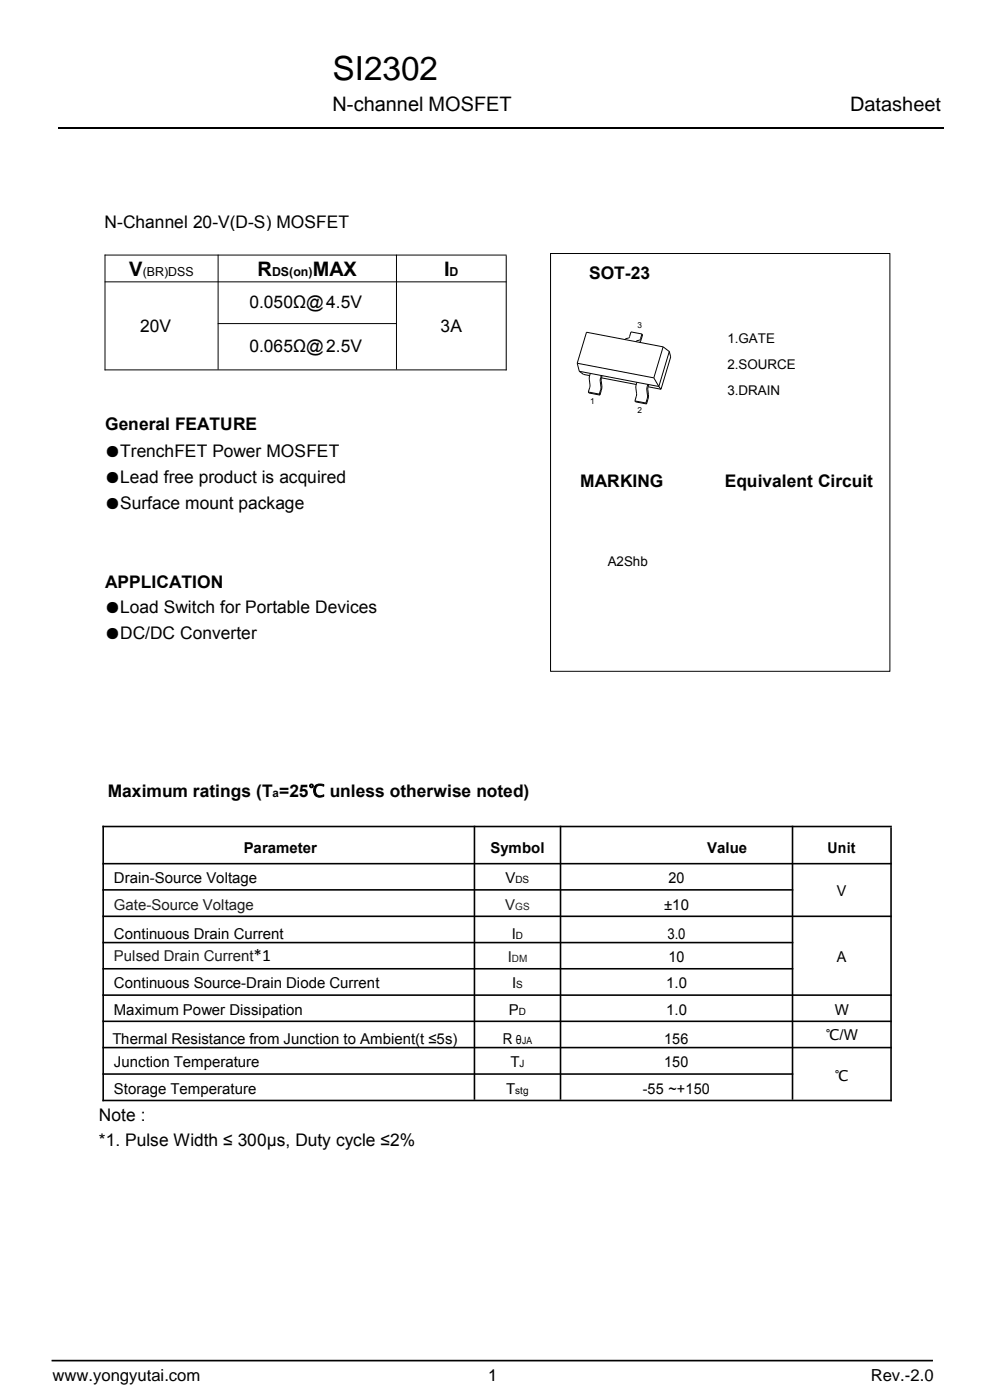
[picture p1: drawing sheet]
<svg xmlns="http://www.w3.org/2000/svg" width="210mm" height="297mm" viewBox="0 0 210 297" stroke-linecap="round" stroke-linejoin="round" font-family="sans-serif">
<defs><g id="words">
<text font-size="7.1" x="70.6" y="16.9">SI2302</text>
<g font-size="4.2">
<text x="70.6" y="23.5">N-channel MOSFET</text>
<text x="180.3" y="23.5">Datasheet</text>
<text x="27.4" y="58.5">V</text>
<text x="54.7" y="58.5">R</text>
<text x="66.4" y="58.5">MAX</text>
<text x="94.2" y="58.5">I</text>
</g>
<g font-size="3.7">
<text x="22.2" y="48.4">N-Channel 20-V(D-S) MOSFET</text>
<text x="125" y="59.2">SOT-23</text>
<text x="52.9" y="65.4">0.050Ω@4.5V</text>
<text x="29.7" y="70.5">20V</text>
<text x="93.5" y="70.5">3A</text>
<text x="52.9" y="74.7">0.065Ω@2.5V</text>
<text x="22.3" y="91.3">General FEATURE</text>
<text x="25.5" y="97">TrenchFET Power MOSFET</text>
<text x="25.5" y="108">Surface mount package</text>
<text x="25.5" y="102.5">Lead free product is acquired</text>
<text x="123.1" y="103.3">MARKING</text>
<text x="153.8" y="103.3">Equivalent Circuit</text>
<text x="22.3" y="124.6">APPLICATION</text>
<text x="25.5" y="130.1">Load Switch for Portable Devices</text>
<text x="25.5" y="135.6">DC/DC Converter</text>
<text x="22.9" y="169.1">Maximum ratings (T =25℃ unless otherwise noted)</text>
<text x="53.8" y="203.8">*1</text>
<text x="21" y="237.7">Note :</text>
<text x="21" y="243.2">*1. Pulse Width ≤ 300μs, Duty cycle ≤2%</text>
</g>
<g font-size="3.5">
<text x="11.1" y="293">www.yongyutai.com</text>
<text x="103.6" y="293">1</text>
<text x="184.7" y="293">Rev.-2.0</text>
</g>
<g font-size="3.2">
<text x="22.3" y="97">●</text>
<text x="22.3" y="102.5">●</text>
<text x="22.3" y="108">●</text>
<text x="22.3" y="130.1">●</text>
<text x="22.3" y="135.6">●</text>
<text x="51.7" y="181">Parameter</text>
<text x="104.1" y="181">Symbol</text>
<text x="150" y="181">Value</text>
<text x="175.6" y="181">Unit</text>
<text x="24.2" y="187.4">Drain-Source Voltage</text>
<text x="107.2" y="187.4">V</text>
<text x="141.8" y="187.4">20</text>
<text x="177.5" y="190.1">V</text>
<text x="140.9" y="193">±10</text>
<text x="24.2" y="199.1">Continuous Drain Current</text>
<text x="108.6" y="199.1">I</text>
<text x="141.6" y="199.1">3.0</text>
<text x="24.2" y="209.7">Continuous Source-Drain Diode Current</text>
<text x="108.6" y="209.7">I</text>
<text x="141.3" y="209.7">1.0</text>
<text x="141.8" y="204.1">10</text>
<text x="177.5" y="204.1">A</text>
<text x="24.2" y="215.3">Maximum Power Dissipation</text>
<text x="107.9" y="215.3">P</text>
<text x="141.3" y="215.3">1.0</text>
<text x="177.1" y="215.3">W</text>
<text x="23.8" y="221.4">Thermal Resistance from Junction to Ambient(t ≤5s)</text>
<text x="106.6" y="221.4">R</text>
<text x="140.9" y="221.4">156</text>
<text x="175.2" y="220.7">℃/W</text>
<text x="24.2" y="226.4">Junction Temperature</text>
<text x="108.3" y="226.4">T</text>
<text x="140.9" y="226.4">150</text>
<text x="24.2" y="232">Storage Temperature</text>
<text x="107.4" y="232">T</text>
<text x="136.4" y="232">-55 ~+150</text>
<text x="177.1" y="229.4">℃</text>
</g>
<g font-size="3.2" fill="#1e1b1c">
<text x="24.2" y="193">Gate-Source Voltage</text>
<text x="107.2" y="193">V</text>
<text x="24.2" y="203.8">Pulsed Drain Current</text>
<text x="107.7" y="204.1">I</text>
</g>
<g font-size="2.8">
<text x="154.3" y="72.7">1.GATE</text>
<text x="154.3" y="78.2">2.SOURCE</text>
<text x="154.3" y="83.7">3.DRAIN</text>
<text x="128.9" y="120">A2Shb</text>
</g>
<g font-size="2.6">
<text x="30.3" y="58.5">(BR)DSS</text>
<text x="57.7" y="58.5">DS(on)</text>
<text x="95.4" y="58.5">D</text>
<text x="109.4" y="221.4">θ</text>
</g>
<text font-size="2.5" x="57.8" y="169.1">a</text>
<g font-size="2.1">
<text x="109.3" y="187.4">DS</text>
<text x="109.4" y="199.1">D</text>
<text x="109.5" y="209.7">S</text>
<text x="110.1" y="215.3">D</text>
<text x="110.7" y="221.4">JA</text>
<text x="110.2" y="226.4">J</text>
<text x="109.3" y="232">stg</text>
</g>
<g font-size="2.1" fill="#1e1b1c">
<text x="109.3" y="193">GS</text>
<text x="108.6" y="204.1">DM</text>
</g>
<g font-size="1.8">
<text x="135.2" y="69.6">3</text>
<text x="125.2" y="85.8">1</text>
<text x="135.3" y="87.6">2</text>
</g>
</g></defs>
<path d="M22.2 54.1h85.3M22.2 59.8h85.3M22.3 54v24.6M46.3 54v24.4M84.1 54v24.4M107.4 54.2v24.4M22.2 78.5h85.3M46.2 68.6h38" fill="none" stroke="#000" stroke-width=".21"/>
<g fill="#fff">
<path d="M19.4 39.5h86.3v10.9h-86.3z" fill-rule="evenodd"/>
<path d="M19.7 85.9h94.4v55h-94.4z" fill-rule="evenodd"/>
<path d="M116.8 53.8h72v88.6h-72z" fill-rule="evenodd"/>
</g>
<path d="M19.3 39.5l86.4-.1 .1 11-86.4 .1zM19.4 39.6l.1-.1v10.9l-.1-.1h86.3l-.1 .1v-10.9l.1 .1z" fill="#fff"/>
<path d="M116.7 53.7h72.1v88.8h-72.1zM116.8 53.9l.1-.1v88.6l-.1-.1h72l-.1 .1v-88.6l.1 .1z" fill="#000"/>
<g fill="#fff">
<path d="M151.7 67.6h19.9v18.3h-19.9z" fill-rule="evenodd"/>
<path d="M18.4 163.6h172.2v90.3h-172.2z" fill-rule="evenodd"/>
</g>
<g fill="none" stroke="#000" stroke-width=".34">
<path d="M21.7 175.3h167.5M21.9 175.2v58.4M100.6 175.2v58.1M118.9 175.2v58.1M168.1 175.2v58.1M189 175.5v58.1M21.7 183.2h167.5M21.7 188.8h146.6M21.7 194.4h167.5M21.7 200h146.6M21.7 205.5h146.6M21.7 211.1h167.5"/>
<path d="M21.7 216.7h167.5M21.7 222.2h167.5M21.7 227.9h146.6M21.7 233.5h167.5"/>
</g>
<g fill="none" stroke="#000" stroke-width=".21">
<path d="M122.4 77.1l.5 1.7M122.4 77.1l16.3 3.1M122.9 78.8l16.9 3.2M122.9 78.8l.9 .6 1.3 .3M125.2 79.2l-.2 1.1 .1 1.7-.3 1.2M136.2 70.9l.1 .2-.4 1.2-.2 .3M136.2 70.9l-2.4-.5-.4 1.3-.6 .1-.2 .2M136.2 70.9l-.4 1.2-.7 .2-.2 .2M140.7 73.6l1.3 1 .3 1.1-2.1 6.9M140.7 73.6l-16.3-3.1-2 6.6M140.7 73.6l-2 6.6M142 74.6l-2.2 7.4"/>
<path d="M124.8 83.2l.1 .2 2.4 .4M124.8 83.2l2.3 .4M127.1 83.6l.2 .2M127.1 83.6l.4-1.2-.2-1.7 .2-1 .2 .1-.2 .8 .2 1.7-.4 1.5M127.6 80.2l7.4 1.4M134.7 85.1l2.3 .4M134.7 85.1l.1 .2 2.3 .4M135.1 81.1l-.2 1 .1 1.6-.3 1.4M137 85.5l.4-1.4-.2-1.5 .2-1.1 .2 .2-.2 .8 .1 1.7-.4 1.5M137 85.5l.1 .2M137.5 82.1l2.7 .5M138.7 80.2l1.1 1.8"/>
<path d="M139.8 82l.4 .6"/>
</g>
<path d="M12.3 27.2h187.8" fill="none" stroke="#000" stroke-width=".36"/>
<path d="M10.9 288.6h187" fill="none" stroke="#000" stroke-width=".35"/>
<use href="#words"/>
</svg>
